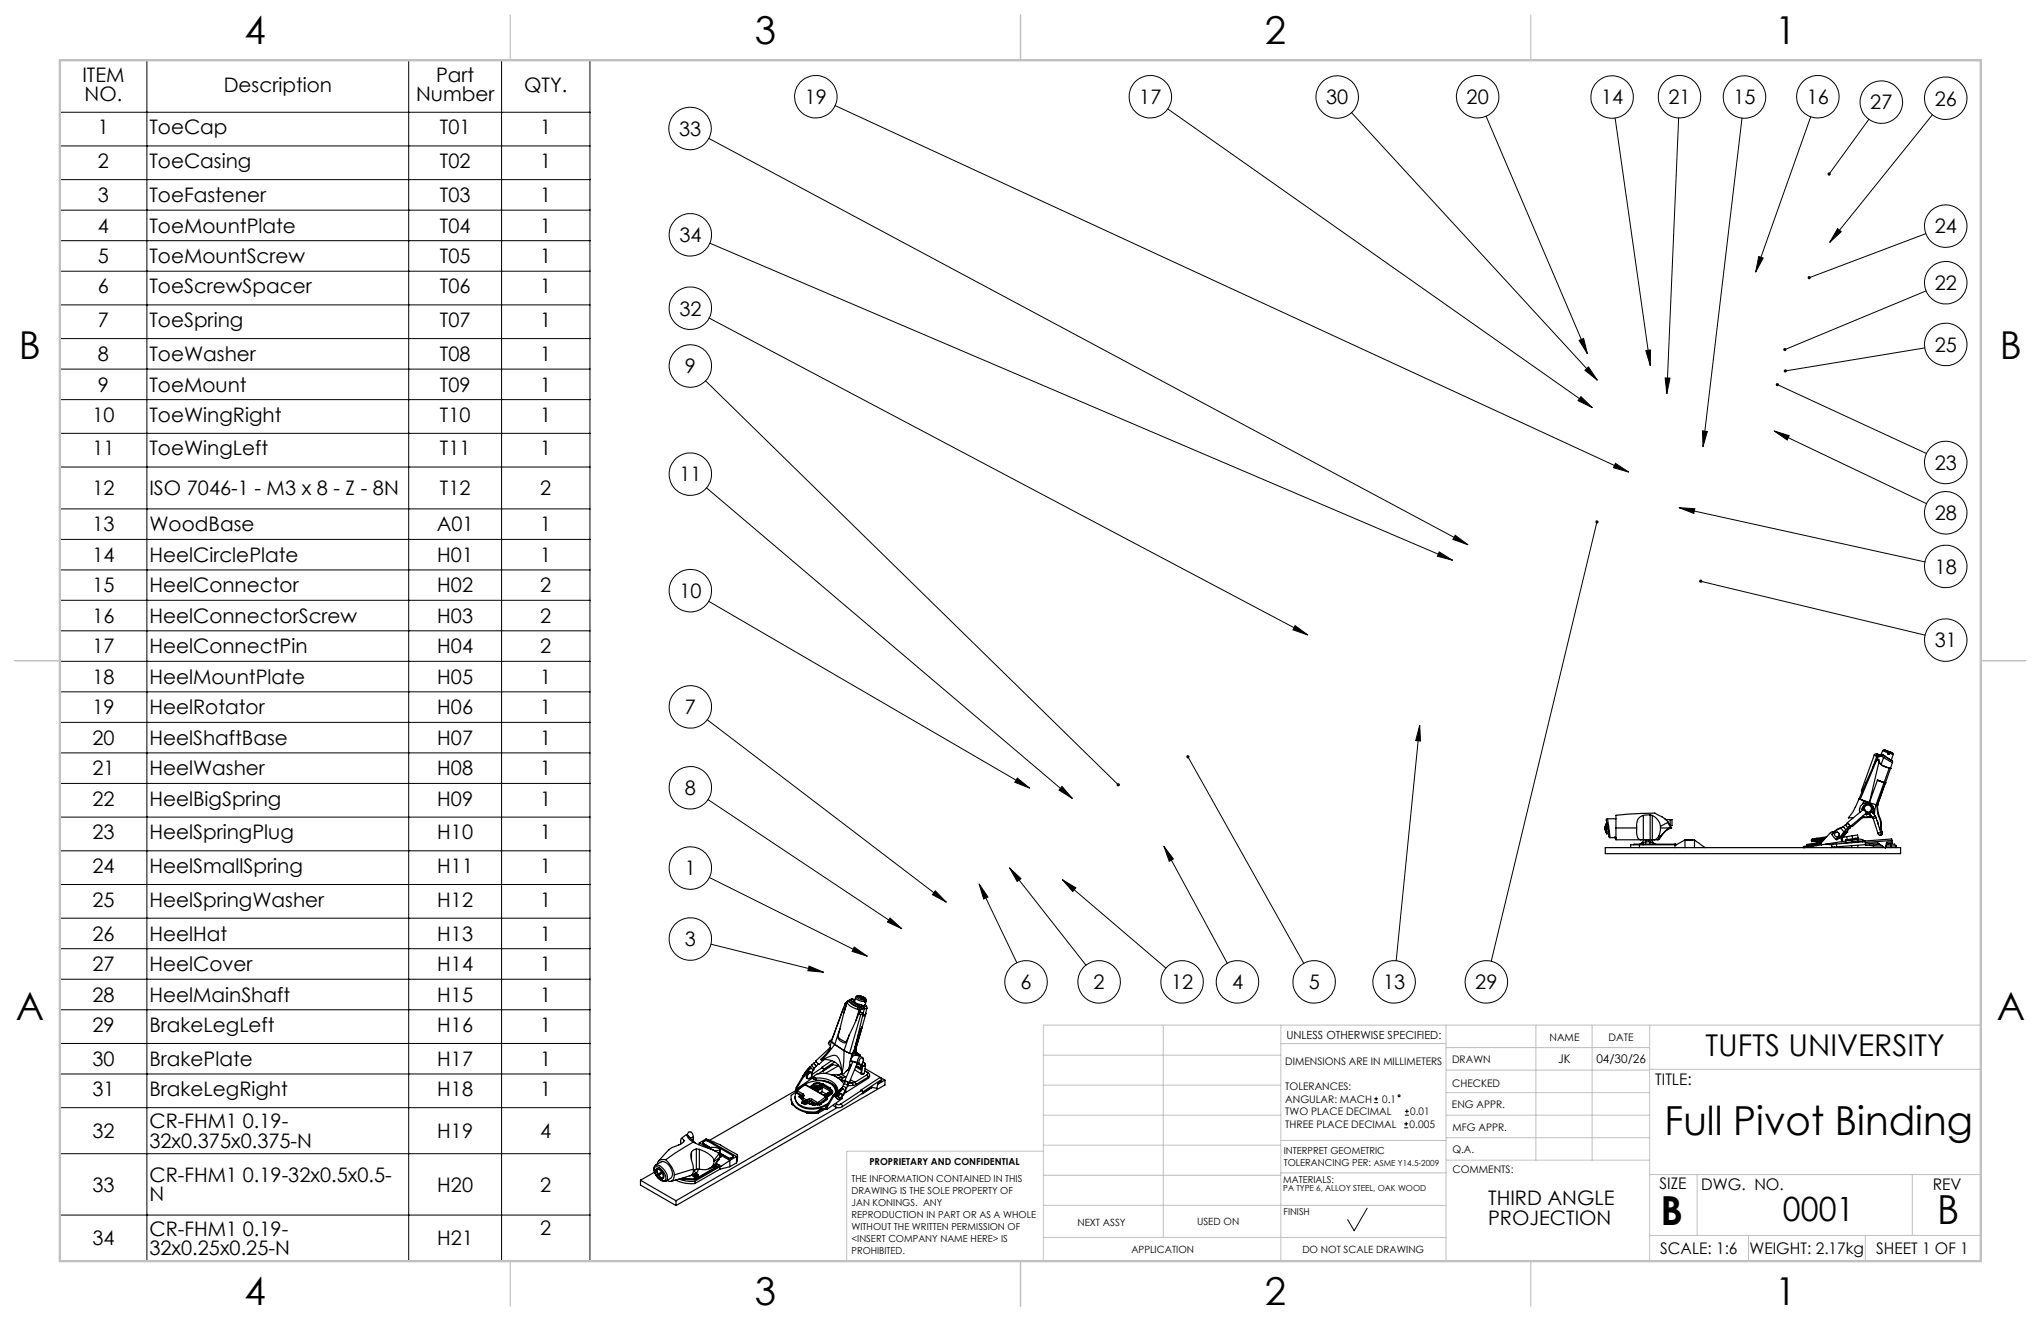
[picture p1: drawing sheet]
<svg xmlns="http://www.w3.org/2000/svg" width="432mm" height="279mm" viewBox="0 0 432 279" stroke-linecap="round" stroke-linejoin="round" font-family="sans-serif">
<defs><g id="words">
<g font-size="8.5">
<text x="352.2" y="240">Full Pivot Binding</text>
<text x="351.3" y="259">B</text>
<text x="409.8" y="258.9">B</text>
</g>
<g font-size="8.1">
<text x="51.7" y="9.3">4</text>
<text x="159.7" y="9.3">3</text>
<text x="267.6" y="9.3">2</text>
<text x="375.6" y="9.3">1</text>
<text x="4" y="76">B</text>
<text x="423.1" y="76">B</text>
<text x="3.3" y="215.7">A</text>
<text x="422.4" y="215.7">A</text>
<text x="51.7" y="276">4</text>
<text x="159.7" y="276">3</text>
<text x="267.6" y="276">2</text>
<text x="375.6" y="276">1</text>
</g>
<text font-size="7.1" x="377.2" y="258.2">0001</text>
<text font-size="6.3" x="360.8" y="223.3">TUFTS UNIVERSITY</text>
<g font-size="4.2">
<text x="17.4" y="17.3">ITEM</text>
<text x="92.3" y="17.3">Part</text>
<text x="17.9" y="21.4">NO.</text>
<text x="47.3" y="19.4">Description</text>
<text x="88" y="21.4">Number</text>
<text x="110.9" y="19.4">QTY.</text>
<text x="170.3" y="22">19</text>
<text x="241" y="22">17</text>
<text x="280.6" y="22.1">30</text>
<text x="310.3" y="22">20</text>
<text x="338.7" y="22.1">14</text>
<text x="353" y="22">21</text>
<text x="366.7" y="22.1">15</text>
<text x="382.3" y="22">16</text>
<text x="395.7" y="23.1">27</text>
<text x="409.3" y="22.3">26</text>
<text x="20.7" y="28.4">1</text>
<text x="31.6" y="28.4">ToeCap</text>
<text x="93.1" y="28.4">T01</text>
<text x="114.3" y="28.4">1</text>
<text x="143.7" y="28.7">33</text>
<text x="20.7" y="35.6">2</text>
<text x="31.6" y="35.6">ToeCasing</text>
<text x="93.1" y="35.6">T02</text>
<text x="114.3" y="35.6">1</text>
<text x="20.7" y="42.8">3</text>
<text x="31.6" y="42.8">ToeFastener</text>
<text x="93.1" y="42.8">T03</text>
<text x="114.3" y="42.8">1</text>
<text x="20.7" y="49.2">4</text>
<text x="31.6" y="49.2">ToeMountPlate</text>
<text x="93.1" y="49.2">T04</text>
<text x="114.3" y="49.2">1</text>
<text x="143.7" y="51.2">34</text>
<text x="409.3" y="49.4">24</text>
<text x="20.7" y="55.7">5</text>
<text x="31.6" y="55.7">ToeMountScrew</text>
<text x="93.1" y="55.7">T05</text>
<text x="114.3" y="55.7">1</text>
<text x="20.7" y="62">6</text>
<text x="31.6" y="62">ToeScrewSpacer</text>
<text x="93.1" y="62">T06</text>
<text x="114.3" y="62">1</text>
<text x="409.3" y="61.4">22</text>
<text x="20.7" y="69.2">7</text>
<text x="31.6" y="69.2">ToeSpring</text>
<text x="93.1" y="69.2">T07</text>
<text x="114.3" y="69.2">1</text>
<text x="143.7" y="66.7">32</text>
<text x="20.7" y="76.4">8</text>
<text x="31.6" y="76.4">ToeWasher</text>
<text x="93.1" y="76.4">T08</text>
<text x="114.3" y="76.4">1</text>
<text x="409.3" y="74.4">25</text>
<text x="20.7" y="82.8">9</text>
<text x="31.6" y="82.8">ToeMount</text>
<text x="93.1" y="82.8">T09</text>
<text x="114.3" y="82.8">1</text>
<text x="144.9" y="79">9</text>
<text x="19.6" y="89.2">10</text>
<text x="31.6" y="89.2">ToeWingRight</text>
<text x="93.1" y="89.2">T10</text>
<text x="114.3" y="89.2">1</text>
<text x="19.6" y="96.3">11</text>
<text x="31.6" y="96.3">ToeWingLeft</text>
<text x="93.1" y="96.3">T11</text>
<text x="114.3" y="96.3">1</text>
<text x="143.7" y="101.8">11</text>
<text x="409.3" y="99.4">23</text>
<text x="19.6" y="104.7">12</text>
<text x="31.6" y="104.7">ISO 7046-1 - M3 x 8 - Z - 8N</text>
<text x="93.1" y="104.7">T12</text>
<text x="114.3" y="104.7">2</text>
<text x="19.6" y="112.4">13</text>
<text x="31.6" y="112.4">WoodBase</text>
<text x="92.4" y="112.4">A01</text>
<text x="114.3" y="112.4">1</text>
<text x="409.3" y="110">28</text>
<text x="19.6" y="118.8">14</text>
<text x="31.6" y="118.8">HeelCirclePlate</text>
<text x="92.5" y="118.8">H01</text>
<text x="114.3" y="118.8">1</text>
<text x="19.6" y="125.3">15</text>
<text x="31.6" y="125.3">HeelConnector</text>
<text x="92.5" y="125.3">H02</text>
<text x="114.3" y="125.3">2</text>
<text x="409.3" y="121.4">18</text>
<text x="19.6" y="131.7">16</text>
<text x="31.6" y="131.7">HeelConnectorScrew</text>
<text x="92.5" y="131.7">H03</text>
<text x="114.3" y="131.7">2</text>
<text x="143.7" y="126.5">10</text>
<text x="409.3" y="136.9">31</text>
<text x="19.6" y="138.2">17</text>
<text x="31.6" y="138.2">HeelConnectPin</text>
<text x="92.5" y="138.2">H04</text>
<text x="114.3" y="138.2">2</text>
<text x="19.6" y="144.6">18</text>
<text x="31.6" y="144.6">HeelMountPlate</text>
<text x="92.5" y="144.6">H05</text>
<text x="114.3" y="144.6">1</text>
<text x="19.6" y="151.1">19</text>
<text x="31.6" y="151.1">HeelRotator</text>
<text x="92.5" y="151.1">H06</text>
<text x="114.3" y="151.1">1</text>
<text x="144.9" y="151.1">7</text>
<text x="19.6" y="157.5">20</text>
<text x="31.6" y="157.5">HeelShaftBase</text>
<text x="92.5" y="157.5">H07</text>
<text x="114.3" y="157.5">1</text>
<text x="19.6" y="164">21</text>
<text x="31.6" y="164">HeelWasher</text>
<text x="92.5" y="164">H08</text>
<text x="114.3" y="164">1</text>
<text x="19.6" y="170.4">22</text>
<text x="31.6" y="170.4">HeelBigSpring</text>
<text x="92.5" y="170.4">H09</text>
<text x="114.3" y="170.4">1</text>
<text x="144.9" y="168.2">8</text>
<text x="19.6" y="177.5">23</text>
<text x="31.6" y="177.5">HeelSpringPlug</text>
<text x="92.5" y="177.5">H10</text>
<text x="114.3" y="177.5">1</text>
<text x="19.6" y="184.6">24</text>
<text x="31.6" y="184.6">HeelSmallSpring</text>
<text x="92.5" y="184.6">H11</text>
<text x="114.3" y="184.6">1</text>
<text x="144.9" y="185.2">1</text>
<text x="19.6" y="191.8">25</text>
<text x="31.6" y="191.8">HeelSpringWasher</text>
<text x="92.5" y="191.8">H12</text>
<text x="114.3" y="191.8">1</text>
<text x="19.6" y="199">26</text>
<text x="31.6" y="199">HeelHat</text>
<text x="92.5" y="199">H13</text>
<text x="114.3" y="199">1</text>
<text x="144.9" y="200.2">3</text>
<text x="19.6" y="205.4">27</text>
<text x="31.6" y="205.4">HeelCover</text>
<text x="92.5" y="205.4">H14</text>
<text x="114.3" y="205.4">1</text>
<text x="215.9" y="209.2">6</text>
<text x="231.4" y="209.2">2</text>
<text x="247.8" y="209.2">12</text>
<text x="260.6" y="209.2">4</text>
<text x="276.9" y="209.2">5</text>
<text x="292.6" y="209.2">13</text>
<text x="312.1" y="209.2">29</text>
<text x="19.6" y="211.9">28</text>
<text x="31.6" y="211.9">HeelMainShaft</text>
<text x="92.5" y="211.9">H15</text>
<text x="114.3" y="211.9">1</text>
<text x="19.6" y="218.2">29</text>
<text x="31.6" y="218.2">BrakeLegLeft</text>
<text x="92.5" y="218.2">H16</text>
<text x="114.3" y="218.2">1</text>
<text x="19.6" y="225.4">30</text>
<text x="31.6" y="225.4">BrakePlate</text>
<text x="92.5" y="225.4">H17</text>
<text x="114.3" y="225.4">1</text>
<text x="19.6" y="231.8">31</text>
<text x="31.6" y="231.8">BrakeLegRight</text>
<text x="92.5" y="231.8">H18</text>
<text x="114.3" y="231.8">1</text>
<text x="31.6" y="238.6">CR-FHM1 0.19-</text>
<text x="19.6" y="240.7">32</text>
<text x="31.6" y="242.7">32x0.375x0.375-N</text>
<text x="92.5" y="240.7">H19</text>
<text x="114.3" y="240.7">4</text>
<text x="31.6" y="250">CR-FHM1 0.19-32x0.5x0.5-</text>
<text x="19.6" y="252">33</text>
<text x="31.6" y="254.1">N</text>
<text x="92.5" y="252">H20</text>
<text x="114.3" y="252">2</text>
<text x="314.8" y="254.9">THIRD ANGLE</text>
<text x="19.6" y="263.4">34</text>
<text x="31.6" y="261.3">CR-FHM1 0.19-</text>
<text x="92.5" y="263.4">H21</text>
<text x="114.3" y="261.2">2</text>
<text x="314.8" y="259.1">PROJECTION</text>
<text x="31.6" y="265.4">32x0.25x0.25-N</text>
</g>
<g font-size="3.4">
<text x="350.2" y="229.5">TITLE:</text>
<text x="351.1" y="251.6">SIZE</text>
<text x="359.9" y="251.6">DWG. NO.</text>
<text x="408.9" y="251.7">REV</text>
<text x="351.2" y="265.2">SCALE: 1:6</text>
<text x="370.1" y="265.3">WEIGHT: 2.17kg</text>
<text x="396.9" y="265.2">SHEET 1 OF 1</text>
</g>
<g font-size="2.5">
<text x="329.7" y="224.8">JK</text>
<text x="337.7" y="224.9">04/30/26</text>
</g>
<text font-size="2.4" x="272.2" y="219.7">UNLESS OTHERWISE SPECIFIED:</text>
<g font-size="2.2">
<text x="327.8" y="220.1">NAME</text>
<text x="340.3" y="220.2">DATE</text>
<text x="271.9" y="225.3">DIMENSIONS ARE IN MILLIMETERS</text>
<text x="307.2" y="224.9">DRAWN</text>
<text x="271.9" y="230.6">TOLERANCES:</text>
<text x="271.9" y="233.2">ANGULAR: MACH</text>
<text x="292.4" y="233.2">0.1</text>
<text x="307.3" y="229.8">CHECKED</text>
<text x="271.9" y="235.9">TWO PLACE DECIMAL</text>
<text x="271.9" y="238.5">THREE PLACE DECIMAL</text>
<text x="298.2" y="238.5">0.005</text>
<text x="298.4" y="235.9">0.01</text>
<text x="307.2" y="234.4">ENG APPR.</text>
<text x="307.3" y="239.2">MFG APPR.</text>
<text x="307.3" y="243.9">Q.A.</text>
<text x="307.3" y="248.1">COMMENTS:</text>
</g>
<g font-size="2.1">
<text x="227.9" y="259.2">NEXT ASSY</text>
<text x="253.3" y="259.2">USED ON</text>
<text x="239.3" y="265">APPLICATION</text>
<text x="275.5" y="265.1">DO NOT SCALE DRAWING</text>
</g>
<g font-size="2">
<text x="271.6" y="244.1">INTERPRET GEOMETRIC</text>
<text x="180.2" y="250">THE INFORMATION CONTAINED IN THIS</text>
<text x="183.9" y="246.4">PROPRIETARY AND CONFIDENTIAL</text>
<text x="271.5" y="250.2">MATERIALS:</text>
<text x="271.6" y="246.6">TOLERANCING PER:</text>
<text x="180.2" y="252.5">DRAWING IS THE SOLE PROPERTY OF</text>
<text x="180.2" y="255.1">JAN KONINGS. ANY</text>
<text x="180.2" y="257.6">REPRODUCTION IN PART OR AS A WHOLE</text>
<text x="271.5" y="257">FINISH</text>
<text x="180.2" y="260.1">WITHOUT THE WRITTEN PERMISSION OF</text>
<text x="180.2" y="262.6">&lt;INSERT COMPANY NAME HERE&gt; IS</text>
<text x="180.2" y="265.2">PROHIBITED.</text>
</g>
<g font-size="1.8">
<text x="271.5" y="252">PA TYPE 6, ALLOY STEEL, OAK WOOD</text>
<text x="290.6" y="246.6">ASME Y14.5-2009</text>
</g>
</g></defs>
<g fill="none" stroke="#000" stroke-width=".25">
<path d="M396.5 159.7l.4 .2M396.5 159.7l-2.7 7.4M396.9 159.9h.2M397.1 159.9l.2 .1M397.1 159.9l-.9 2.4M397.3 159.6l-.4 .3M397.3 159.6l.1 .1M397.4 159.7l-.1 .3M397.4 159.7l-.3 .2M397.5 159.6l-.7-.1-.3 .2M397.5 159.6h.2M397.5 159.6l-.5-.1 .3 .1"/>
<path d="M397.5 159.6h-.2M397.8 159.6l.1 .4M397.8 159.6l-.4 .1M397.8 159.6h.1M397.8 159.6l.6 .1M397.9 160h.1M397.9 160h.2M397.9 160h-.6M398 159.6l.4 .1M398 159.6h-.1M398.1 160l.4 .2M398.3 158.8l.3-.2 .6 .2"/>
<path d="M398.3 158.8l1.2 .4M398.3 158.8l-.3 .8M398.4 159.7l-.3 .3M398.4 159.7l.3 .2M398.4 159.7l1.7 1.1M398.4 159.7h.1M398.7 159.9l-.2 .3M398.7 159.9l1.5 .9-.1-.1M399.2 158.8l-.6-.2 .9 .4M399.2 158.8l.3 .2M399.4 159.4l.3 .2M399.5 159.2l-.1 .3 .3 .1"/>
<path d="M399.5 158.9l.9 .3 .1 .4M399.5 159v.2M399.5 158.9v.1M399.5 158.9l.9 .3-.6-.1M399.5 158.9l.3 .2M399.7 159.3l.8 .3M399.7 159.3v.3M399.8 159.1l-.1 .2M400.5 159.6l-.4 1.2M339.6 175.4l.3 1M339.6 175.2l.3 .7M339.6 175.4l.3 .7"/>
<path d="M339.6 175.2h.1M339.6 175v.2M339.6 175.4h.1M339.9 174l-.3 1M339.9 174.2v.2M339.9 174v.2M339.9 176.1v.3M339.9 175.9v.2M339.9 174.4v1.5M339.9 174.4l-.3 .8M339.9 174.2l-.3 .8M339.9 174h.1"/>
<path d="M339.9 176.4h.4M340.1 173.2h-.2l-.1 .3 .6 3.5 .2 .2M340.1 173.2l.5 4M340.1 173.2h1.8M340.6 177.2h.9M341.5 177.2l.4 .2M341.5 177.1l.4 .2M341.5 177.1h.4M341.5 177.1v.1M341.9 175.1v2.5h5.3M341.9 175.1h4.4M346.3 175.1a2.37 2.37 0 0 0 .7 2.5h.2"/>
<path d="M346.3 175l-.1 .2M346.9 178.7h-1.9v.6M346.9 178.7h7.7M346.9 178.7v.6M347.2 177.6h.5M347.3 178.4l-.4 .1M347.6 178.5h-1.9l-.1 .2M347.6 178.5h.1M347.6 178.5v.2M347.7 172.5a2.15 2.15 0 0 0-1.4 2.6M347.7 177.6h1.4M347.7 172.5v5.1"/>
<path d="M347.7 178.5v.2M347.7 178.5h6.7M347.8 177.6l-.5 .8M348.1 177.6l.2 .2M348.2 178v.5M348.2 178l-.9 .4M348.2 178h.8M348.3 177.8l-.1 .2M348.5 177.6l-.2 .2M348.7 177.6l.3 .4M349 178v.5M349 178l.9 .4"/>
<path d="M349.1 172.4l.5 .1M349.1 172.4l-1.4 .1M349.1 177.6h.5M349.1 172.4v5.2M349.3 177.6l.6 .8M349.6 172.5a3.1 3.1 0 0 1 1.7 2.3M349.6 172.5v5.1M349.9 178.4l.4 .1M350.9 177.6h-1.3M350.9 176.8l-.5 .6-.5 .2M350.9 176.8l.1 .6M351 177.4l-.1 .2"/>
<path d="M351.3 175.1l-.4 1.7M351.3 175.1h2.1M351.3 174.8v.3M351.4 176.8h.1M351.4 176.8l-.4 .6M351.5 176.8l-.6 .8M352.2 173.1l.2 .3h.9M352.7 175.4l-1.3 1.4M352.7 175.4l.1 .1M352.8 175.5l-1.3 1.3M352.8 174l-1.5 .8M352.8 174l.7 1.1"/>
<path d="M352.8 173.8a6.9 6.9 0 0 0-2.6-1.8h-3l-5.3 .4v2.7M352.8 173.8v.2M352.8 173.8l.8 1.2M353.3 175.2h.1M353.3 173.4h.4v1.2h-.4zM353.3 175.2l-.5 .3M353.4 175.1l-.7 .3M353.4 175.1l-.1 .1M353.4 175.1h.1M353.5 175.1h.1M353.5 175.1l.1 .1M353.6 175v.1"/>
<path d="M353.6 175.1h-.1M353.6 175.1v.1M353.6 175.2h-.3M353.6 175.2h.1M354.4 178.5v.8M354.4 178.5l.2 .2M356.5 177.7v1.6M356.5 177.7h2M356.5 177.7l-1.9 1M357.2 177.6l-.3 .1M357.2 177.6v.1M357.2 177.6h.6"/>
<path d="M357.8 177.6l.3 .1M357.8 177.6v.1M358.5 177.7l2.3 1.6M358.5 177.7v1.6M381.9 179.2v.1M383.2 178.8l-1.7 .3 .1 .2 .3-.1M383.2 178.8v.2M383.2 179l-1.3 .2M383.2 177.8l.1 .2h.1M383.4 177.7l-.2 .1M383.4 177.7v.3M383.4 177.4l-.2 .4"/>
<path d="M383.4 177.4h.1M383.5 177.4l-.1 .3M383.5 179h-.3M383.5 179v.3M383.9 177.7v.2M383.9 177.7h-.5M383.9 177.9l-.5 .1M384 177.4l-.1 .3M384 177.4h-.5M384.1 177.6l-.2 .1M384.1 177.6v.3M384.1 177.9h-.2"/>
<path d="M384.2 177.8l.1 .4h.9M384.3 177.3l-.2 .3M384.3 177.3l-.3 .1M384.4 178.6v.2M384.4 178.6l-1.2 .2M384.4 177.3l.1 .3M384.4 177.3h-.1M384.4 178.8l-.9 .2M384.5 177.6h-.4M384.5 177.6v.2M384.5 177.8l-.4 .1M384.6 177.8a.31 .31 0 0 0 .4 .2 .31 .31 0 0 0 .2-.3 .31 .31 0 0 1-.2 .3 .31 .31 0 0 1-.4-.2z"/>
<path d="M385.3 178.2l.1 .5M385.3 178.2l-.2 .3-.7 .1M385.3 177.7a.43 .43 0 0 1-.3 .4 .43 .43 0 0 1-.5-.3M385.4 178.7l-1 .1M385.4 178.1l-3.2 .5 .1 .3 2.8-.5-2.5 .4 .1 .1M385.6 177.6l.1 .1M385.7 177.7v.2M385.7 177.7h.1M385.9 177.6l-1.4 .2M386.2 177.3l-1.7 .3M386.3 178.5l1.3 .2M386.5 177l-2.1 .3"/>
<path d="M387.5 179.1h.2M387.5 178.9v.4M387.6 176.6l.8 .9M388.1 175.9l-.8 .2-2 2.1M388.1 179.1v.2M388.4 177.5l.1 .1M388.5 178.5h-.4a.38 .38 0 0 0-.5 .1 .38 .38 0 0 0 .1 .5M388.5 178.5l.1 .6M388.5 176h.1M388.5 176a.5 .5 0 0 1 .6 .3 .5 .5 0 0 1-.1 .6M388.5 177.6h.1M388.6 179.1h-.9"/>
<path d="M388.6 179.1h.1M388.7 177h.1M389 176.9l-.3 .1M389.4 175.1l.1 .1M389.4 175.1h.1M389.4 175.1a3.7 3.7 0 0 0-1.8 1.4v.1M389.5 175.2a3.2 3.2 0 0 0-1.9 1.4M389.5 175.2l.6 .7M389.6 177.7h.1zM389.6 178h.1M389.6 177.8l.1 .2M389.6 178l-4.2 .7"/>
<path d="M389.7 177.4h-.1M389.8 176.6l-.3 .4M389.9 174.9l-.5 .2M389.9 176.5l-.1 .4-.3 .2zM389.9 174.9l.3 .3 .3 .4M389.9 174.9l.4-.4 .4 .3 .2 .4-.4 .4M389.9 176.5l.1 .6M390.1 175.9l.1 .1M390.1 175.9a3.3 3.3 0 0 1-1.7 1.6M390.2 176h.1M390.2 176a3.3 3.3 0 0 1-1.7 1.6M390.4 174.5l.5-.3 .2 .1 .2 .4-.4 .4"/>
<path d="M390.4 175.6l.2 .3M390.5 175.6l-.3 .4M390.5 177.9l-.8 .1M390.6 175.9l.1 .1M390.6 175.9l-.6 .8M390.7 175.4l.3 .1M390.7 177l-1 .1v.7h-.1l-.1-.8 .1 1M390.7 177l.1 .6M390.7 176h.1M390.7 176l-.7 .9M390.8 174.1l3.4-2.9 .4 .4 .2 .4-3.4 2.8M390.8 174.2v-.1l.5 .4 .1 .3h-.1"/>
<path d="M390.8 177.6h-.3v.3M391 175.5l-.3 .5M391.1 173h.1M391.1 174.9l.3 .2v-.1M391.4 175.1l-.4 .4M391.8 174.7l-.4 .3-.3-.1M391.8 178.1l-2.2 .3M391.8 178.1v.2M391.8 178.9v.4M391.9 176.8l1.1-.2 .1 .6-1.2 .2M391.9 176.8v.6M391.9 176.8l-1.2 .2"/>
<path d="M391.9 177.4l-1.1 .2M392.1 172.9l-1 .1M392.5 170.7l-.7 1.3-.7 1M392.5 177.3l.1 .3-2.1 .3M393 177.5l-1.4 .2 .2 .4M393 177.5v.4M393 177.5h.1M393 177.5l1.1 .2M393 177.5l.1 .4M393 177.9l-1.2 .2M393 177.9h.1M393.1 177.9l.8 .1"/>
<path d="M393.1 177.9v.3M393.1 178.8v.5M393.3 168.9l-.8 1.9M393.3 168.9l.3 .2M393.6 169.1l.5 .2M393.8 167.1l.1 .5M393.8 167.1l.3 .1M393.9 171.2l.2 .1M393.9 178l.2 .1M394.1 172.9l-2.2 1.9-.2-.1M394.1 169.3h.2M394.1 169.3l1.4 .5"/>
<path d="M394.1 170a1.56 1.56 0 0 0-.6 1.8v-.8M394.1 177.7l-.2 .3M394.1 177.7l.5 .2M394.2 170.9l.3 .3M394.2 170.9l-.3 .3M394.3 169.3l-.2 .7M394.3 169.3l1.2 .5M394.4 169.9l.6-.1 .7 .2M394.4 170.4a.96 .96 0 0 1 1.7 .5v.1M394.4 170.4l-.5 .8M394.4 170.4l-.2 .5M394.4 169.9l-.3 .1"/>
<path d="M394.5 171.2a.74 .74 0 0 1 .7-.9 .74 .74 0 0 1 .7 .9 .74 .74 0 0 1-1 .5M394.5 171.2l.4 .5M394.6 178l-6.1 .5M394.7 178.5v.3l3-.2M394.7 178.2v.3M394.7 169.8h.1M394.7 178.6l-6.1 .5M394.7 172.1l.2 .2M394.9 171.7l.2 .3M395 169.8h.1M395.1 172l-.2 .3M395.3 169.9a1.42 1.42 0 0 1 .9 2.1l.2-.8-.1-.5"/>
<path d="M395.5 178.8l.8 .1M395.5 169.8l.2 .2M395.5 169.8l1.4 .4M395.5 172.1l-.6 .2M395.6 170.1h.1M395.6 170.1h-.1M395.6 172.6v.3M395.6 172.9h-1.9M395.6 172.9l.6 .1M395.7 170l.6 .7M395.7 170l-.1 .1M395.7 170.1h.1"/>
<path d="M395.7 170.1l-.1 .2M395.7 170.1l.1 .1M395.8 171.8l-.7 .2M395.8 171.8l-.3 .2 .7 .9M395.8 170.2l.4 .5M395.8 170.2l-.1 .2M395.9 172.5l-.8 .3 .5-.2M395.9 172.5a1.55 1.55 0 0 1-1.8 .1M395.9 172.5l-.3 .1M395.9 171.7h.1M395.9 171.7l-.1 .1M396 171.6l.7 .9"/>
<path d="M396.1 171l-.1 .6-.2 .2M396.2 170.7v.1M396.2 170.7l-.2 .1M396.2 172.9l.1 .1M396.2 162.3l-2.9 6.6M396.2 170.8v.1M396.2 170.9h-.1M396.2 170.8l-.1 .1M396.2 170.7v.2M396.3 173l1 3.1M396.3 170.7l-.1 .1M396.3 178.9h1.9"/>
<path d="M396.3 178.7v.2M396.7 172.5l.2 .4M396.7 172.5l-.5 .4M396.9 172.9l-.5 .2-.1-.1M396.9 172.9l1 3.1M396.9 170.2l-.3 2.1M396.9 170.2l.2 .1M397 160.8l-.8 1.5M397 160.8l-3.4 8.3M397.1 170.3l.2 1.9a4.4 4.4 0 0 1 .5 3.1M397.1 170.3h.1M397.1 173.6l.3 .9"/>
<path d="M397.2 165h.1M397.2 170.3l.1 1.3 .4 1.2a3.2 3.2 0 0 1 .2 2.5h-.1M397.2 170.3h.1M397.2 165l1.4 .5M397.2 170.3v.2M397.2 165l1 .4M397.2 165l-1.7 4.8M397.2 165l1.5 .5M397.3 176.1l.1 .4 .3 .2M397.3 160l-.2 .8M397.4 160.6l-.4 .2M397.4 160.6l.1 .5"/>
<path d="M397.4 160.6l.6 1.1M397.5 161.1l.3 .5 .7 .5M397.5 161.1l-2 8.7M397.7 175.3h.1M397.7 176.7h.1M397.8 175.9h.3M397.9 176v.1a.35 .35 0 0 1-.2 .6M397.9 176l-.3 .2-.3-.1M397.9 176a.32 .32 0 0 1 .3 .3 .32 .32 0 0 1-.2 .3M398 161.7l.5 .4M398 176.6l-.3 .1M398 175.2l.1 .7"/>
<path d="M398.1 175.9l.1 .5-.2 .2M398.5 160.2l1.9 1.1M398.5 160.2l-.5 1.5M398.5 162.1l1.2 .4M398.5 162.1h.1M398.5 162.1l1.4 .4M398.6 165.5l.2 .1M398.6 165.5l.3 .1M398.6 165.5l-1.7 4.7M398.8 165.6l-1.7 4.7M398.8 179.3h-59.2v1.3h62.5v-1.3h-3.2M398.9 165.6h.1"/>
<path d="M398.9 165.6h-.1M399 178.9h1.1M399.1 178.5h.9M399.7 162.5h.2M399.7 162.5l-1.1 3M399.9 162.5h.1M400 162.5l-2.8 7.8M400 178.5h.8l.3 .4M400 178.5l.1 .4M400.1 178.9h1M400.1 178.9v.4M400.2 160.8l.2 .5"/>
<path d="M400.3 177.8l-.1-.4-5.6 .5 .1 .3M400.3 178.1v.3l-1.2 .1M400.3 177.8l-5.6 .4M400.3 177.8v.3M400.3 178.1l-1.1 .1-.3 1.2-1.6-1.1-2.6 .2M400.4 161.3l-.5 1.2M401.1 178.9v.4M175.9 220l-.6 .7M176 219.9l-.5 .3-.2 .5M177.3 219.3l.4 .4 1.3 .7M177.3 219.3a1.35 1.35 0 0 0 1.7 1.2v-.1M177.7 217.6l-.4 1.7"/>
<path d="M177.7 217.6l-1.1 3.3M178.5 213l-2.6 7.2M178.5 214.2l-.8 3.4M178.8 212.4l.2 .4M178.8 212.4l-2.9 7.9M178.8 212.3h.1M179.1 212.1l-.1-.1-.2 .4M179.2 211.9h.1M179.2 211.9l-.7 2.3M179.2 211.9v.2M179.2 212.1a3.1 3.1 0 0 0 2.2 1.4M179.5 211.7l-.3 .2"/>
<path d="M179.5 211.7h.1M179.6 211.7l-.4 .2M179.6 211.7l.1 .1M179.7 218.9l-.7 1.5M179.7 211.8a3.1 3.1 0 0 0 1.9 1.2M179.7 211.8h-.2l-.3 .3M179.7 218.9l-1.1 3.3M179.7 211.8l1.9 1.2M179.7 211.5l-.2 .2M179.7 211.5h.1M179.7 211.5h.2M179.9 211.5l-.3 .2"/>
<path d="M179.9 211.5h.1M179.9 211.5l2.2 1.5M180.2 211.3l-.5 .2M180.2 211.3h.1M180.2 211.3l.4 .1M180.3 211.3l-.4 .2M180.3 211.3l.5 .4M180.6 211.4l.3 .1M180.6 211.4l.2 .1M180.8 211.7v.1a1.6 1.6 0 0 0 1.2 .7M181 211a1.88 1.88 0 0 0 2 .8M181 211l-.2 .7"/>
<path d="M181.1 215.9l-1.4 3M181.4 210.7l-.4 .3M181.4 210.7a.59 .59 0 0 0 .7 .7l.7 .1M181.4 210.7l1.4 .8M181.4 210.6l.7 .1a1.07 1.07 0 0 1 1.2 .9M181.4 213.5l.4 .1M181.5 210.7h.4a1.19 1.19 0 0 1 1.2 .6l-.1 .1M181.5 210.7h-.2M181.5 210.7l1.5 .7M181.6 214.5l-.5 1.4M181.6 214.5l.5 .1M181.6 213l-.2 .5"/>
<path d="M181.6 213l.2 .1M181.8 213.6h.2M181.8 213.6l-.7 2.3M181.8 214.4l-.2 .1M181.8 213.1v.5M181.8 213.1l.2 .5M182 217.8l-1.3 4.5M182 217.8h.1M182 213.6l-.2 .8M182 212.5l.5 .3M182.1 213l-.3 .1M182.1 213l.3 .4"/>
<path d="M182.1 213h.1M182.1 214.6l-2.4 8.2M182.4 217.3h.1M182.4 217.3l-.4 .5M182.4 217.3l-1.3 4.5M182.4 213.4l-.4 .2M182.4 213.4h.1M182.5 214.3l-.4 .3M182.5 214.3l.1 .3M182.5 212.8l-.4 .2M182.5 212.8l.2 .2-.1 .3M182.5 214.3l-.4-.2-.3 .3"/>
<path d="M182.5 212.8h.3M182.6 214.6v.2h.3M182.6 214.6l-1.9 7.7M182.6 213.3l-.2 .1M182.6 214.8h.2M182.6 213.3l.3 .1M182.8 212.8l.1 .6M182.8 211.5l.2 .3M182.8 214.8h.1M182.9 213.4l-.4 1.1M183 211.8v.2h.1M183 211.9l.1 .1"/>
<path d="M183 212.5l.4 .4v.4M183 211.4l.2 .3M183 212.5l.2 .3h-.4M183.1 214.2l.1 .2M183.2 211.7l-.1 .3M183.2 214.4l-.3 .4M183.2 214.4l-.8 2.9M183.3 211.6l-.3 1.1-1-.2M183.3 211.6l-.1 .1M183.4 213.3l-.3 1.3-.3 .2M183.4 213.3l-.5 .1M145.2 240l-1.1 .8"/>
<path d="M145.2 240l.2 .2M145.2 240h.2M167.4 232.5a3.3 3.3 0 0 0 2.9 2.7l1 .2 1.5-.1M167.6 233.5l.3 .2M167.6 233.3v.3l.3 .2M168.2 232a2.49 2.49 0 0 0 2.3 2.5l.6 .1a6.1 6.1 0 0 0 4-1M168.4 230.6l-18.3 10.6M168.4 230.4l-.1 .6-.9 .7a2.95 2.95 0 0 0 2.5 3.2l.9 .2 2 .1M168.5 231a2.12 2.12 0 0 0 1.4 3.1 6.1 6.1 0 0 0 5.4-.8M168.6 230.6l-.1 .3M168.6 231l-.1-.1 .1 .3M168.6 230.6h.1"/>
<path d="M168.6 231l1.2 .7M168.6 231v.2M168.6 231.2l1.2 .7M168.7 230.6v.1M168.7 230.7l-.1 .3M168.7 230.7l1.2 .7M168.9 230.4a5.8 5.8 0 0 1 7.1-1 1.93 1.93 0 0 1 .7 1.8l.4-.4 .4-.1M169.1 232l.1 .1M169.2 231.8l-.2 .2 .7 .6M169.2 231.8l.1 .1M169.2 231.8v.3M169.3 231.9l.1 .2"/>
<path d="M169.4 232.1v.2M169.5 231.7l-.2 .2M169.6 233.2l.1 .1M169.6 233.2v.1M169.7 233.3l.5 .3 .8-.2M169.7 231.8l-.3 .3M169.7 232.4l.1 .4M169.7 232.4l.1 .2M169.7 232.4h-.2M169.7 232.3v.1M169.8 231.9v.1M169.8 231.7l.1 .2"/>
<path d="M169.8 231.7v.2M169.8 232.2l-.4 .1M169.8 232.6l.6 .3M169.8 232.6v.2M169.8 232.8v.2M169.8 232.8l.6 .3M169.8 232.8l-.2 .4M169.8 233l-.1 .3M169.9 232.8l.1 .1-.1 .3M169.9 231.9l-.2 .4M169.9 232.2h.1M169.9 231.4l.2 .4"/>
<path d="M169.9 231.4l-.1 .3M169.9 233.2l.6 .4M169.9 232.2l-.2 .1M169.9 227.5l-1.4 2.5-.1 .4M169.9 227.5l.2 .1M169.9 233.2v.1M169.9 232.2l-.1 .4M169.9 232.2l.6 .4M170 232.9v.4M170 233.2v.1M170 233.3h.1M170.1 231.8l-.2 .1"/>
<path d="M170.1 229.5h.1M170.1 229.5l-1.5 1.1M170.1 231.8l-.2 .4M170.1 227.6l-1.7 2.8M170.2 229.5h.2M170.2 227.2l-.3 .3M170.2 229.5l-1.5 1.1M170.2 227.2l.2 .1M170.4 235.2l.4 .2M170.4 232.9h.3M170.4 233.1h.4M170.4 227.3l-.3 .3"/>
<path d="M170.4 229.5l4.2 2.4M170.4 232.9v.2M170.5 235.2l.3 .2M170.5 229.4l-.4 .1M170.5 232.6h.1M170.5 232.6l-.1 .3M170.5 229.4l-.1 .1M170.5 229.4l4.3 2.5M170.5 233.1l-.1 .1 .4 .2M170.6 232.6l.1 .3M170.7 233.1l-.1 .3M170.7 232.9l.1 .2"/>
<path d="M170.8 235.4h2.3M170.8 235.4h.1M170.9 226.7l.4-.1 .2 .2M170.9 226.7l.1 .2M170.9 226.7l-.7 .5M171 233.4l1.3 .4 .1-.1M171 226.9l-.6 .4M171.1 227a.4 .4 0 0 1 .6 0 .4 .4 0 0 1 0 .6 .57 .57 0 0 1-.3 .4 .57 .57 0 0 1-.6-.1zM171.2 232.4l.6 .1M171.2 232.4l.1 .4M171.2 232.4l-.6 .2M171.2 235.3l-.4 .1"/>
<path d="M171.3 232.8h.4M171.3 232.8l-.6 .1M171.3 232.8v.2M171.3 225.7l-.8 .9-.5 .8M171.3 233h.4M171.3 225.7h.1M171.3 233l-.5 .1M171.3 225.7l-1.2 1.6M171.3 225.7l.1 .1M171.4 225.8l.2 .1M171.4 233.5h.1M171.4 225.8l-1.1 1.3"/>
<path d="M171.4 233.4l-.2-.1-.2 .1M171.4 233.4l-.1 .1M171.4 233.4v.1M171.5 226.8l-.5 .1M171.5 226.8a.79 .79 0 0 0-.8 .4 .79 .79 0 0 0 .1 .9M171.5 226.8l.2 .1M171.5 233.5v.1M171.5 233.5h-.1M171.6 225.9l-.9 .9M171.6 225.9l.4 .4M171.6 233.4l-.1 .1M171.7 232.8l1.1 .7"/>
<path d="M171.7 232.8v.2M171.7 233l1.2 .7M171.7 225.3l.6 .6M171.7 227.5l.1 .6M171.8 232.5l-.1 .3M171.8 227.3a.44 .44 0 0 0-.4-.5 .44 .44 0 0 0-.5 .4 .56 .56 0 0 0-.2 .5 .56 .56 0 0 0 .4 .5l.2-.1M171.8 227.3h.1M171.8 232.5l1.2 .7M171.8 228.1l-3.4 2.3M171.8 228.1l.4 .1M171.9 233.4h-.1l.2 .1M171.9 233.4l.2 .1"/>
<path d="M171.9 233.4l.1 .1M172 233.2v.1M172 226.3l-.3 .6M172 233.2l-.4 .3M172 226.3h.1M172 233.5l-.2 .1h.3M172 233.5v.1M172.1 227.7a3.7 3.7 0 0 1 3.7-.4 4.4 4.4 0 0 1 2.7 2M172.1 227.7l.5 .3M172.1 227.7l.1 .5M172.1 227.8l-.3 .2M172.1 233.6h.1"/>
<path d="M172.1 233.5v.1M172.2 224.9l-.9 .8M172.2 228.2l.4 .3M172.2 224.9l.6 .6M172.2 229.2l.1 .1M172.2 233.5l.1 .1M172.2 233.5v.3M172.2 230.4h.1M172.2 229.2l-.9 .7M172.3 230.2h.1M172.3 230.2l-.3 .1M172.3 230.2v.2"/>
<path d="M172.3 230.4l.4 .2M172.3 225.9l-.3 .4M172.3 233.6l-.1 .1M172.3 229.7l.1 .1M172.3 229.7l.4-.2 .7 .2M172.3 229.3v.4M172.3 233.6l.1 .1M172.3 229.3l-.8 .7M172.3 229.7l-.7 .3M172.3 230l.2 .3M172.3 230.2l.2 .2M172.3 233.4l-.2 .1"/>
<path d="M172.3 233.4v.1M172.4 229.9a.57 .57 0 0 1 .5-.2 .57 .57 0 0 1 .5 .5 .55 .55 0 0 1-.6 .2 .55 .55 0 0 1-.4-.5zM172.4 229.8l.3-.1 .6 .1M172.4 233.4l-.2 .1M172.4 233.7v.1M172.4 229.8l-.6 .4M172.5 233.5l-.2 .1M172.5 230.4h.4M172.5 230.4h.2M172.6 228a4.1 4.1 0 0 1 4.7 2.5v.2a4 4 0 0 0-4.2-2.2h-.5M172.6 228v.5M172.6 224.5l-.4 .4 .5 .6"/>
<path d="M172.6 229.9h-.1l.3 .1M172.6 229.9l.3 .1M172.6 229.9l.1 .1M172.7 230.4h.2M172.7 230.6h.2M172.7 230.4v.2M172.8 225.5l-.5 .4M172.8 230l-.3 .2 .4-.1M172.8 230v.2M172.8 235.2v.1M172.8 233.5l.1 .2M172.9 230v.1"/>
<path d="M172.9 230.4v.2M172.9 230l.2 .2-.2-.1M172.9 230v.2M172.9 230.4h.1M173 233.2l-.2 .3M173 235.2h.1M173 229.9h.1l-.2 .1M173 229.9l-.1 .1M173 229.9v.1M173.1 235.2v.2M173.1 233.2h-.1M173.1 233.2l.3 .2"/>
<path d="M173.1 230.4h-.2M173.1 225.1l-.4 .4M173.3 229.8l.3 .2M173.4 230v.2M173.4 233.4l-.6 .1M173.4 233.4v.2M173.4 233.6l-.5 .1M173.4 229.2l-.5-.1-.6 .2M173.4 229.7l-.1 .1M173.4 229.2v.5M173.4 229.2l.3 .2M173.4 229.7l.3 .1"/>
<path d="M173.5 230.1l-.4 .3M173.5 233.6l.3-.3zM173.5 229.1l-.7-.1-.6 .2M173.5 230.1a.63 .63 0 0 0-.7-.4 .63 .63 0 0 0-.5 .5M173.5 229.1l-.1 .1M173.5 233.6h.1M173.5 229.1l.3 .2M173.6 234.7l-.5 .5M173.6 230l-.1 .1M173.7 234.5l-.9 .7M173.7 234.5v.2M173.7 234.7l-.9 .6"/>
<path d="M173.7 224.2h.2M173.7 229.8l-.1 .2M173.7 229.4v.4M173.8 225.9a.27 .27 0 0 1 .3-.1 .27 .27 0 0 1 .1 .4M173.8 225.9h.1M173.8 230.1l.1 .1M173.8 229.3h.1M173.8 229.3l-.1 .1M173.8 229.3v.8l-.9 .5M173.8 229.5h.4M173.8 229.8l1.7 .9M173.9 233.3l-.3 .3-.2 .1"/>
<path d="M173.9 229.4l1.6 1M173.9 224.1l-.2 .1M173.9 230.2v.7M173.9 230.9l.8 .5M173.9 230.2l-1 .6M173.9 230.9l-.4 .2M174 224.1l1.6-.7a1.32 1.32 0 0 1 2.1 1.1l.4 2.3M174 224.1a3.6 3.6 0 0 1 4.1 2.7M174 224.1l-.1 .1M174.2 229.3h-.4M174.2 229.3l1.4 .8M174.2 229.5l1.4 .8v-.2"/>
<path d="M174.2 229.3v.2M174.2 226.4a.39 .39 0 0 0-.4-.5l-2 1.4M174.2 226.4l-1.1 .7M174.2 226.4l-.2 .1M174.2 226.2v.2M174.4 234.6l-1.3 .8M174.6 228.7a2.69 2.69 0 0 1 2.4 2.2v-.1M174.6 231.5v.3M174.6 234.5h-.9M174.6 231.6l-.2 .1M174.6 231.9v.1M174.6 232l.2 .3"/>
<path d="M174.6 232l-1.5 1.2M174.6 231.6v.2M174.6 231.6l.2 .1M174.6 231.8l.3 .1M174.7 231.4l.1 .3M174.7 231.4l-.1 .2M174.8 231.9l.1 .2M174.8 231.9h-.2M174.8 231.5l.1 .2M174.8 231.7l.2 .1M174.8 231.5h.1M174.8 232.3l-1.4 1.1"/>
<path d="M174.8 232.3l.1 .2M174.9 232.5l-1.5 1.1M174.9 231.7l.4 .1M174.9 232.1v.4M174.9 232.1l-.1 .2M174.9 234.2l-.3 .3M174.9 234.2l.1 .4M174.9 232.2h.1M174.9 232.4h.1M175 232.2l.1 .1-.1 .3-1 .6M175 232.4v.1M175 232.2v.2"/>
<path d="M175 231.8h.2M175 234.6l-1.3 .1M175 231.8l-.1 .2M175 233.7l-.3 .2M175.1 231.3l-.1 .1 .2 .1M175.1 231.3l.2 .1M175.1 231.3l.1 .2M175.2 231.1l.7 .3M175.2 231.5l-.2 .1 .3-.1M175.2 231.5v.1M175.2 231.1v.1M175.3 220.7h.1"/>
<path d="M175.3 220.7l.4 .6M175.3 231.5l.2 .1M175.3 231.4v.1M175.4 231.5l.2 .1M175.4 231.5v.1M175.4 231l-.2 .1M175.4 231l.4 .2M175.5 230.9l-.1 .1M175.5 231.3l.1 .1-.2 .1M175.5 231.3l-.2 .1M175.5 231.3v.2M175.5 230.9l.4 .2"/>
<path d="M175.5 230.5l.4 .2M175.5 230.5v.4M175.6 230.1v.2M175.6 230.3h.1M175.6 230.3l-.1 .2M175.6 230.3l.3 .2M175.6 221.5l-3 2.9 .6 .7 1.1-1M175.8 231.2l.1 .1M175.8 231.4a.54 .54 0 0 0-.6-.2 .54 .54 0 0 0-.4 .4l.1 .1M175.9 220.2l-.3 1.3a7.9 7.9 0 0 1-1.9 2.6v.1M175.9 230.7a.37 .37 0 0 1 .2 .3 .37 .37 0 0 1-.2 .4M175.9 220.2v.1"/>
<path d="M175.9 231.1l-.1 .1M175.9 231.4h.1M175.9 231.1l.1 .1M175.9 231.4l-1 .7M175.9 230.7v.4M175.9 220.3l.7 .6M175.9 220.1v.2M175.9 230.5a.46 .46 0 0 1 0 .9M175.9 230.5v.2M176 224.3l-2.2 1.5M176.2 227.3h-.3M176.2 233.8l.6 .3"/>
<path d="M176.2 227.3l1 .6M176.2 227.3h1M176.2 225.2l-2 1.3M176.2 231.7l-1.6 2.8M176.2 231.7l.2 .1M176.4 231.8l-1.5 2.4M176.6 231.3l-.4 .4M176.6 231.3l.1 .2M176.6 224.6l-2.4 1.6M176.6 220.9l-2.7 3.3M176.6 220.9l2 1.3M176.7 231.5l-.3 .3"/>
<path d="M176.7 232l.6 .5M176.7 233.4l.4 .2M176.7 232h.1M176.8 231v.1M176.8 232l.2 .2M177 232.2l.6 .4M177.1 233.6l-.4 .3 .1 .2M177.2 230.8l-.5 .4M177.2 231.1l-.5 .4M177.2 227.9h.1M177.2 234.2l-34.2 19.8M177.2 230.9l-.6 .4"/>
<path d="M177.2 230.9l.1 .1M177.2 227.3l1.1 .6M177.3 225.2l-.1 .2-1.1-.2-1.9 1.2M177.4 230.8l-.2 .1M177.4 225.4l-2.7 1.6M177.6 231.6l.3-.3a.48 .48 0 0 1 .2 .6 .48 .48 0 0 1-.6 .3l-.1-.2zM177.8 233.5l-.4 .2-.3-.1M177.8 227.2l-.6 .1M177.8 233.5a.39 .39 0 0 1 .4 .6M177.8 227.2l1 .5M177.9 228.5h.4M177.9 228.5h.9"/>
<path d="M178 228.6l.3-.1 .5 .3M178.1 230.1l-.7 .7-.7 1.2M178.1 231.4a.52 .52 0 0 0-.6 .2 .52 .52 0 0 0 0 .6M178.1 230.1v.1M178.1 230.2l-.8 .8-.6 1M178.1 226.8l.1 .1M178.1 232l.1 .4-3.2 2.2M178.1 230.2h.1M178.2 234.1a1.44 1.44 0 0 1-1.4 0M178.2 230.2l-.9 1-.5 .8M178.2 230.2l.1 .1M178.2 227l-.4 .2"/>
<path d="M178.3 227.9h-1.1M178.3 229.8l-.2 .3M178.3 229.8l.5 .1 .3 .3M178.3 228.5h.1M178.3 230.3l-.7 .8-.6 1.1M178.3 230.3l.5 .4M178.4 231.5v.2M178.4 231.7l-.1 .1M178.6 222.2l-.1 2.4-.3 2.3M178.6 222.2l1.1 .6M178.6 229.2l.3-.5 .4 .1 .2 .2-.2 .5M178.6 231.2v.1"/>
<path d="M178.6 231.3l-.1 .1M178.7 228.6l1.7-4h.4l.5 .4-1.7 4M178.7 231l-.1 .3M178.8 228.7l-.1-.1 .6 .2 .3 .2-.1 .1M178.8 230.7l-.7 1.3-.5 .6M178.8 230.7h.1M178.8 230.7l-.4 .9-.8 1M178.8 227.7l-.5 .2M178.8 227.7l-1 .7M178.9 231.1l-.3 .1M178.9 230.4v.7M179.1 230.2l-.3 .5"/>
<path d="M179.3 229.5l-.2 .7M179.3 229.5l-.8-.3-.2 .6M179.4 229.2l.1 .4M179.5 229.6l-.2 .1M179.6 226l-.9 .9a.3 .3 0 0 1-.3 .2 .3 .3 0 0 1-.2-.2M179.7 222.8h.6M179.7 226.1l-.6 .4M179.7 228.8l.6 .3M179.8 225.2l-.2 .8M179.8 225.2l.3 .2M179.8 225.2l.1 .1M179.9 225.8l-.3 .2"/>
<path d="M179.9 228.4l1 .5M180 224.3l1.4 .4M180 224.3l.4 .4M180.2 223.4l-.4 1.3v.5M180.3 222.7v.1M180.3 222.7l-.1 .7M180.3 229.1h-.8M180.3 229.1l.2 .5M180.5 229.6h-1M180.7 222.5l.5 .1M180.7 222.4l-.5 1M180.7 222.3l-.4 .4"/>
<path d="M180.7 222.4l.1 .1M180.7 222.3v.1M180.7 222.3l-.4 .5M180.8 226.2l1.4 .9M180.9 228.9l-.6 .2M180.9 228.9l.3 .4M181 225.6l1.3 .8M181.1 221.8l.1 .8M181.1 225.6l.5 .1 .8 .4M181.1 221.8l-.4 .5M181.1 221.8v.7M181.1 223h.1"/>
<path d="M181.2 229.3l-.7 .3M181.2 225.4l.9 .6v-.7v.4M181.2 222.8l.5 .2zM181.2 222.6h.1M181.2 222.9l-.1 .1M181.3 225.1l.9 .2-.1-.1M181.3 222.7l-1 .4M181.3 222.7l.3 .2M181.3 222.7l-.3 .5M181.4 224.7l.4 .2M181.6 223.1h.1M181.7 223l.1 .1"/>
<path d="M181.7 223l-.1 .2 .2 .1v-.2M181.7 223.1l-.1 .1M181.7 223.1h.1M181.7 223.1v.1M181.8 224.9a.71 .71 0 0 1 0-.8 .71 .71 0 0 1 .8-.3 1.08 1.08 0 0 1-.5 1.4M181.8 224.9l.3 .3M181.8 223l.2 .3M181.8 223v.1M181.8 223.1l.2 .2M181.8 223l-.1 .1M182 223.4h.1a.99 .99 0 0 1 .6 .9 .99 .99 0 0 1-.5 1M182 223.4a1.31 1.31 0 0 0-.6 1.3"/>
<path d="M182 223.4l-1.2-.2a1.57 1.57 0 0 0-.8 1.1M182 223.3v.1M182.1 230.7v-.2l.2 .1 .2 .4M182.1 225.5l.3 .2M182.2 226.7l-.1 .2 .1 .2M182.3 226.6l-.1 .1M182.5 225.3l-.2 1.5a.3 .3 0 0 0 .2 .3 .3 .3 0 0 0 .4-.2M182.5 231l.1 .1M182.6 231.1l-4.4 3M182.6 231.1l-.4-.4-4.4 2.8M182.6 231.2l-.2 .1M182.6 231.1v.1"/>
<path d="M182.6 224.6l.4 .3M182.9 226.9a.41 .41 0 0 1-.3 .3 .41 .41 0 0 1-.4-.1M183 224.9l.1 .4M183 224.9a.33 .33 0 0 1-.1 .4 .33 .33 0 0 1-.3 .1l-.3-.2M183 226.5l.4 .2M183 226l4.2 2.5M183.1 225.3a.33 .33 0 0 1-.3 .2 .33 .33 0 0 1-.3-.2M183.1 225.3l-.2 1.6M183.4 226.7a.33 .33 0 0 1 .2 .3 .33 .33 0 0 1-.2 .3M183.4 226.7a.58 .58 0 0 1 .5 .4 .58 .58 0 0 1-.2 .7M183.4 227.3l-2.5 1.6M183.4 227.3l.3 .5"/>
<path d="M183.7 227.8l-2.5 1.5M183.7 227.8v.3M183.7 228.1l-4.8 3M184 227.3l-.1 .6-.2 .2M184.4 230.1l.1-.1-2 1.3M186.5 228.3l-.1-.3-.3-.1-4 2.7M186.5 228.6l-.8 .6M186.5 228.3l-4 2.7M186.5 228.3v.3M186.5 228.6l-.8 .5-.2 1.1-1.1-.2-1.8 1.2M187.2 228.5l-1.5 .8M187.2 228.5v1l-44.2 25.5"/>
<path d="M135.5 249.6v1l7.5 4.4M135.5 249.6l7.5 4.4M138.5 247.9l-3 1.7M138.5 246.6a1.22 1.22 0 0 1 1.7 .5 2.43 2.43 0 0 1 .9 2.5 1.4 1.4 0 0 1-2-.6l-.1-.2a1.95 1.95 0 0 1-.5-2.2zM138.6 246.5l1.2-.7a1.96 1.96 0 0 1 2.2 1.5 1.55 1.55 0 0 1-.1 1.9l-1 .6M138.8 247.3a.93 .93 0 0 0 0 1.2M138.8 248.5l.1 .3M138.8 247.3l.3 1.1M138.8 247.3l.2 .3M138.9 248.6a1.4 1.4 0 0 1-.3-1.8 2.42 2.42 0 0 1 2.2 2 .63 .63 0 0 1-.1 .9 .63 .63 0 0 1-.9-.1l-.6-.5M138.9 247.3a1 1 0 0 1 1.1 .6M138.9 247.3l.3 1"/>
<path d="M138.9 247.3h-.1M138.9 248.8a1.16 1.16 0 0 0 1.1 .6M139 247.3a1.59 1.59 0 0 1 1.4 1.8l-.1 .1M139 247.2l-.1 .1M139.1 248.4l-.3 .1M139.2 248.6l-.3 .2M139.2 248.6l.8 .8M139.2 248.3l-.1 .1M139.3 248.5l.8 .8M139.5 248.5h.1M139.5 248.5l-.6 .3M139.5 248.5l-.3 .1"/>
<path d="M139.8 249l.2 .4M140 247.9l-.8 .4M140 247.9l.1 .2M140.1 248.1l-.8 .4M140.1 248.1a1.13 1.13 0 0 1 0 1.2M140.1 249.3l-.1 .1M140.3 249.2l-.2 .1M140.9 245.3l1.2 1.5 .4 .9 .2 .8M140.9 245.3a1.26 1.26 0 0 0-1.8 .9M142.7 248.5a1.05 1.05 0 0 1-1.1 1.4l-.5-.2M143 249.6a6.7 6.7 0 0 0 4 .7M143 254v1"/>
<path d="M143.7 249.4a6.9 6.9 0 0 0 3.3 .4M143.9 249.3l.9 .3 .3-.2h2.2M144.3 249.2a7 7 0 0 0 3 .2M144.6 249.1l1 .2h1.6M144.7 241.2a1.64 1.64 0 0 1-1.5 1.1 5.7 5.7 0 0 0-3.2 2.5l-.7 .9M144.7 241.2l-.5-.4-.2 .4v.8M144.7 241.2v.2M145.4 240.2l.3 .6 1 .7M145.4 240a.6 .6 0 0 1 .6-.6 .6 .6 0 0 1 .6 .7 .47 .47 0 0 1-.2 .5 .47 .47 0 0 1-.5 0M145.4 240l.2 .2M145.6 240.2l1.1 1.1M145.6 240.2h-.2"/>
<path d="M146.3 243.7a5.3 5.3 0 0 0 .3 3l.1 .6-4 1.2M146.3 243.7v1.6M146.5 248.4l.1 .1M146.6 248.5h.1M146.6 248.5l-.8 .2M146.6 248.6l.3 .3M146.7 241.5l-4 2.5-1.8 1.3M146.7 241.5l3.4 1.4M146.7 241.3l.4 .5M146.7 240.4v.9M146.7 247.3l-.1 .6-.2 .6-4.5 1.4M146.7 248.5a.54 .54 0 0 1 .6-.2 .54 .54 0 0 1 .4 .4 .6 .6 0 0 1-1.1-.2z"/>
<path d="M146.8 248.6h.3l.1 .2M146.8 248.6l.1 .1M146.9 247.5h.1M146.9 247.5l.3 .6M146.9 247.5l-.2 .1M146.9 248.3a.51 .51 0 0 1 .6 0 .51 .51 0 0 1 .2 .5 .61 .61 0 0 1-.6 .2 .61 .61 0 0 1-.5-.5M147 249.8v.5M147.1 248.6h-.3M147.1 248.6v.1M147.1 248.4l.1 .2M147.1 248.4v.2M147.1 248.4l.1 .4"/>
<path d="M147.2 247.3l-.3 .2M147.2 248.6v.2M147.2 249.3l.1 .1M147.2 248.1l-.6 .4M147.2 248.6l.1 .2h-.1M147.3 249.4h.1M147.3 249.2l-.1 .1M147.3 249.2l.1 .2M147.3 243l.7 .1M147.3 243l-.7 .3-.3 .4M147.3 247.3l-.6 .2M147.3 243v4.3"/>
<path d="M147.4 249.4h-.1M147.5 248.5l-.3 .1M147.5 248.5l-.1 .1M147.5 247.3l.2 .3-.5 .5M147.7 248.6l-.2 .3M148 243.1a4.8 4.8 0 0 1 3.1 2.3M148 247.3h-.7M148 241.7l2 1.2M148 241.7l-.2 .4M148 243.1v4.2M148.7 241.7l.1 .2M148.8 241.8l-.1-.3 .5-.2h.4l5.5 3.1-.1 .3"/>
<path d="M148.8 241.9l1.5 .9M148.8 241.8l1.6 .9M148.8 241.8v.1M149.4 240.9l.6 .2a16 16 0 0 1 4.4 2.3l1.6 .8v.3l-.2 .1M149.4 240.9l-1.4 .8M149.4 240.9l6.4 3.7M150.1 242.9l1.9 1M150.1 242.9l1.4 .7M150.2 243v-.1a2.1 2.1 0 0 1 2.1 .2v.1M150.4 247l-1 .4-1.4-.1M150.4 247l-.2 .1M150.5 247l-.3 .1"/>
<path d="M150.7 246.8l-.7 .4M150.8 246.8a.42 .42 0 0 0 .4-.1 .42 .42 0 0 0 .1-.5 .42 .42 0 0 1 0 .6 .42 .42 0 0 1-.6 0M151.1 245.6l-.3 1-.4 .4M151.1 246.5h.1l-.2 .1M151.4 246.5l-.2 .3M151.4 246.1l.6 .3M151.5 246.1l.6 .3M152 245.3l-.6 .9-.7 .6M152 246.4v.1M152 246.5l.1 .2M152 245.3l-1.3 1.5M152 245.3h.1"/>
<path d="M152 246.4h.1M152 246.5l-4.7 2.7M152 244.1v-.2l.4 .7M152 244.1l-.9 1.2v.3M152 244.1l.4 .6M152.1 246.4l.1 .2M152.1 246.7l-4.7 2.7M152.2 246.6l-.1 .1M152.2 246.5l.3 .2M152.3 243.2l-1.1 .2M152.3 243.2v1.1M152.3 246.8v.5"/>
<path d="M152.3 246.8l-5.3 3M152.3 247.3l-5.3 3M152.3 244.2l2.1 1.2M152.3 244.8l-.3 .5M152.3 243.1v1.2M152.3 243.9l1.9 1.1M152.3 243.9l1.9 1M152.4 244.7l-1.3 .9M152.4 244.7l-.4 .6M152.4 244.7l-.1 .1M152.4 244.6h.1M152.4 244.7h.1"/>
<path d="M152.4 244.6v.1M152.5 246.7l-.2 .1M154.2 245h.5M154.2 244.9h.5M154.2 244.9v.1M154.4 245.4v1.4M154.4 245.4l-1.9 1.3M154.4 246.8l-2.1 .5M154.7 244.9v.1M155 244.8l-.3 .2M155 244.7l-.3 .2M155 244.7v.1"/>
<path d="M155.2 244.6l-.2 .2M155.8 244.6l-1.4 .8M155.8 244.6v1.4M155.8 246l-1.4 .8M156 244.4l-.2 1.6"/>
<circle cx="388.6" cy="176.5" r=".51"/>
</g>
<g fill="none" stroke="#000" stroke-width=".21">
<path d="M12.7 12.8h112.1v253.9h-112.1zM31.1 12.8v253.9M86.5 12.8v253.9M106.1 12.8v253.9M12.7 23.7h112.1M12.7 30.9h112.1M12.7 38h112.1M150 29.3l160.6 85.9M176.7 22.3l167.9 77.5M247.1 23l89.8 63.2M285.9 23.8l52 56.6M314.4 24.6l21.4 50.2"/>
<path d="M341.7 25l7.4 52.3M355.1 24.9l-2.5 58.4M368.5 25l-8.2 69.5M383.1 24.7l-11.7 32.8M395.4 25.2l-8.4 11.6M408.8 24.3l-21.7 27M12.7 44.4h112.1M12.7 50.9h112.1M12.7 57.4h112.1M150.2 51.4l157.1 67.1M372.1 54.3l.9 .3-1.6 2.9zM388.8 48.4l.7 .6-2.4 2.3z"/>
<path d="M407.4 49.4l-24.6 9.3M12.7 64.5h112.1M12.7 71.6h112.1M12.7 78.1h112.1M150 67.3l126.7 67M334.1 72l.9-.4 .8 3.2zM335.3 78.3l.8-.7 1.8 2.8zM348.2 74.2l1-.2-.1 3.3zM352.3 79.9l1 .1-.7 3.3zM407.2 73.6l-29.5 4.9M407.5 61.5l-29.9 12.4M12.7 84.5h112.1"/>
<path d="M12.7 91.7h112.1M12.7 98.8h112.1M149.3 80.5l87.3 85.5M334.5 83.9l2.4 2.3-3-1.5zM341.8 98l2.8 1.8-3.3-.9zM360.2 91.1l1 .2-.9 3.2zM375.4 91.2l3.1 .9-.4 1zM375.4 91.2l32.2 15.3M376 81.4l31.6 14.5M12.7 107.6h112.1M12.7 114.1h112.1M149.5 103.2l77.4 65.7"/>
<path d="M304.5 116.7l2.8 1.8-3.2-.8zM307.9 113.2l2.7 2-3.2-1.1zM337.9 110.4l-22.4 92.9M355.2 107.4l3.4 .2-.2 1zM355.2 107.4l52 11.5M12.7 120.5h112.1M12.7 127h112.1M12.7 133.4h112.1M12.7 139.9h112.1M149.9 127.2l67.9 39.5M274 132.3l2.7 2-3.2-1.1zM359.8 122.9l47.5 11.4"/>
<path d="M12.7 146.3h112.1M12.7 152.8h112.1M12.7 159.2h112.1M149.6 152.2l50.6 38.6M300.4 153.4l.1 3.3-1-.1zM300.4 153.4l-5 49.8M12.7 165.7h112.1M12.7 172.8h112.1M12.7 180h112.1M149.8 169.1l41 27.3M215.2 164.6l2.6 2.1-3.1-1.2zM224.7 166.3l2.2 2.6-2.9-1.8z"/>
<path d="M246.2 179l2 2.7-.8 .5zM246.2 179l13.4 24.7M251.3 160.1l24.5 43.7M12.7 187.1h112.1M12.7 194.2h112.1M150.1 185.6l33.4 16.6M150.4 199.7l23.8 5.9M188.3 194.2l2.5 2.2-3.1-1.4zM197.9 188.4l2.3 2.4-2.9-1.6zM207.2 187l1.8 2.7-.9 .4zM207.2 187l7.9 16.6M213.6 183.6l2.4 2.2-.8 .6z"/>
<path d="M213.6 183.6l16.2 20.6M224.8 186.1l2.8 1.7-.7 .8zM224.8 186.1l21.9 18.7M12.7 200.7h112.1M12.7 207.1h112.1M12.7 213.6h112.1M171.2 204.3l3 1.3-3.3-.3zM180.7 200.3l2.8 1.9-3.2-1zM12.7 220.7h112.1M12.7 227.2h112.1M12.7 234.3h112.1M290.7 233.2h.8"/>
<path d="M290.7 232.4h.8M291.1 232v.8M297.1 238.5h.8M297.1 237.7h.8M297.2 235.9h.9M297.2 235.1h.9M297.5 237.3v.8M297.6 234.6v.9M12.7 244h112.1M12.7 257h112.1M289.2 255.6l-2.7 4.7-1.4-2.3"/>
<circle cx="146" cy="27.2" r="4.5"/>
<circle cx="172.6" cy="20.5" r="4.5"/>
<circle cx="243.4" cy="20.5" r="4.5"/>
<circle cx="282.9" cy="20.5" r="4.5"/>
<circle cx="312.6" cy="20.5" r="4.5"/>
<circle cx="341.1" cy="20.5" r="4.5"/>
<circle cx="355.3" cy="20.5" r="4.5"/>
<circle cx="369.1" cy="20.5" r="4.5"/>
<circle cx="384.6" cy="20.4" r="4.5"/>
<circle cx="398" cy="21.6" r="4.5"/>
<circle cx="411.6" cy="20.8" r="4.5"/>
<circle cx="146.1" cy="49.7" r="4.5"/>
<circle cx="411.6" cy="59.8" r="4.5"/>
<circle cx="411.6" cy="47.8" r="4.5"/>
<circle cx="146.1" cy="77.4" r="4.5"/>
<circle cx="146.1" cy="65.2" r="4.5"/>
<circle cx="411.6" cy="72.8" r="4.5"/>
<circle cx="411.6" cy="97.8" r="4.5"/>
<circle cx="146.1" cy="100.3" r="4.5"/>
<circle cx="411.6" cy="119.8" r="4.5"/>
<circle cx="411.6" cy="108.5" r="4.5"/>
<circle cx="146.1" cy="124.9" r="4.5"/>
<circle cx="411.6" cy="135.4" r="4.5"/>
<circle cx="146.1" cy="149.5" r="4.5"/>
<circle cx="146.1" cy="166.6" r="4.5"/>
<circle cx="146.1" cy="198.6" r="4.5"/>
<circle cx="146.1" cy="183.6" r="4.5"/>
<circle cx="217.1" cy="207.7" r="4.5"/>
<circle cx="232.5" cy="207.7" r="4.5"/>
<circle cx="250.1" cy="207.7" r="4.5"/>
<circle cx="261.8" cy="207.7" r="4.5"/>
<circle cx="278" cy="207.7" r="4.5"/>
<circle cx="294.9" cy="207.7" r="4.5"/>
<circle cx="314.4" cy="207.7" r="4.5"/>
<circle cx="296" cy="231.8" r=".21"/>
</g>
<g fill="none" stroke="#c0c0c0" stroke-width=".21">
<path d="M246.1 216.8v44.9M271 216.8v49.9M305.9 216.8v49.9M324.9 216.8v28.6M336.8 216.8v28.6M349 216.8v49.9M419.1 216.8h-198.4v49.9M220.7 235.9h50.3M220.7 229.5h50.3M220.7 223.2h50.3M271 220.7h34.9M305.9 231.1h43.1"/>
<path d="M305.9 226.3h43.1M305.9 221.6h43.1M305.9 235.9h43.1M349 226.2h70.1M220.7 254.9l85.2 .1M220.7 248.6h50.3M220.7 242.2h50.3M220.7 243.5h-41.6v23.2M271 248.1h35M271 241.2h35M305.9 240.6h43.1M306 245.4h43"/>
<path d="M349 248.4h70.1M359.1 248.4v12.9M404.6 248.4v12.9M220.7 261.7h85.2M349 261.3h70.1M369.9 261.3v5.4M394.6 261.3v5.4"/>
</g>
<path d="M107.9 3.2v9.5M215.9 3.2v9.5M323.8 3.2v9.5M3.1 139.7h9.6M419.1 139.7h9.5M107.9 266.7v9.6M215.9 266.7v9.6M323.8 266.7v9.6" fill="none" stroke="#c0c0c0" stroke-width=".25"/>
<path d="M12.7 12.7h406.4v254h-406.4z" fill="none" stroke="#c0c0c0" stroke-width=".5"/>
<path d="M304.5 116.7l2.8 1.8-3.2-.8zM307.9 113.2l2.7 2-3.2-1.1zM334.1 72l.9-.4 .8 3.2zM335.3 78.3l.8-.7 1.8 2.8zM348.2 74.2l1-.2-.1 3.3zM372.1 54.3l.9 .3-1.6 2.9zM386.8 36.5l-.2 .2 .2 .4 .2-.3-.2 .3a.34 .34 0 0 0 .5-.3 .34 .34 0 0 0-.5-.3zM388.8 48.4l.7 .6-2.4 2.3zM382.5 58.5l-.1 .3 .4-.1-.4 .1a.34 .34 0 0 0 .5 .2 .34 .34 0 0 0 .1-.5 .34 .34 0 0 0-.5 0zM377.3 73.7v.3l.3-.1-.3 .1a.34 .34 0 0 0 .5 .2 .34 .34 0 0 0 0-.5 .34 .34 0 0 0-.5 0zM377.5 78.1l-.1 .4h.3h-.3a.34 .34 0 0 0 .4 .3 .34 .34 0 0 0 .2-.5 .34 .34 0 0 0-.5-.2zM360.2 91.1l1 .2-.9 3.2zM375.8 81.1l-.1 .1 .3 .2-.3-.2a.35 .35 0 0 0 .3 .5 .35 .35 0 0 0 .4-.5 .35 .35 0 0 0-.6-.1zM352.3 79.9l1 .1-.7 3.3zM375.4 91.2l3.1 .9-.4 1zM359.6 122.7l-.1 .2h.3h-.3a.34 .34 0 0 0 .4 .3 .34 .34 0 0 0 .2-.5 .34 .34 0 0 0-.5 0zM334.5 83.9l2.4 2.3-3-1.5zM355.2 107.4l3.4 .2-.2 1zM341.8 98l2.8 1.8-3.3-.9zM337.6 110.1a.34 .34 0 0 0 0 .6 .34 .34 0 0 0 .5-.1 .34 .34 0 0 0-.2-.5v.3v-.3zM300.4 153.4l.1 3.3-1-.1zM274 132.3l2.7 2-3.2-1.1zM251.1 159.8a.35 .35 0 0 0 0 .6 .35 .35 0 0 0 .5-.3 .35 .35 0 0 0-.5-.3l.2 .3zM246.2 179l2 2.7-.8 .5zM236.4 165.7l-.1 .1a.34 .34 0 0 0 .1 .4 .34 .34 0 0 0 .4 0l-.2-.2 .2 .2a.34 .34 0 0 0 0-.4 .34 .34 0 0 0-.4-.1zM224.7 166.3l2.2 2.6-2.9-1.8zM213.6 183.6l2.4 2.2-.8 .6zM207.2 187l1.8 2.7-.9 .4zM197.9 188.4l2.3 2.4-2.9-1.6zM171.2 204.3l3 1.3-3.3-.3zM180.7 200.3l2.8 1.9-3.2-1zM188.3 194.2l2.5 2.2-3.1-1.4zM215.2 164.6l2.6 2.1-3.1-1.2zM224.8 186.1l2.8 1.7-.7 .8z" fill="#000"/>
<use href="#words"/>
</svg>
